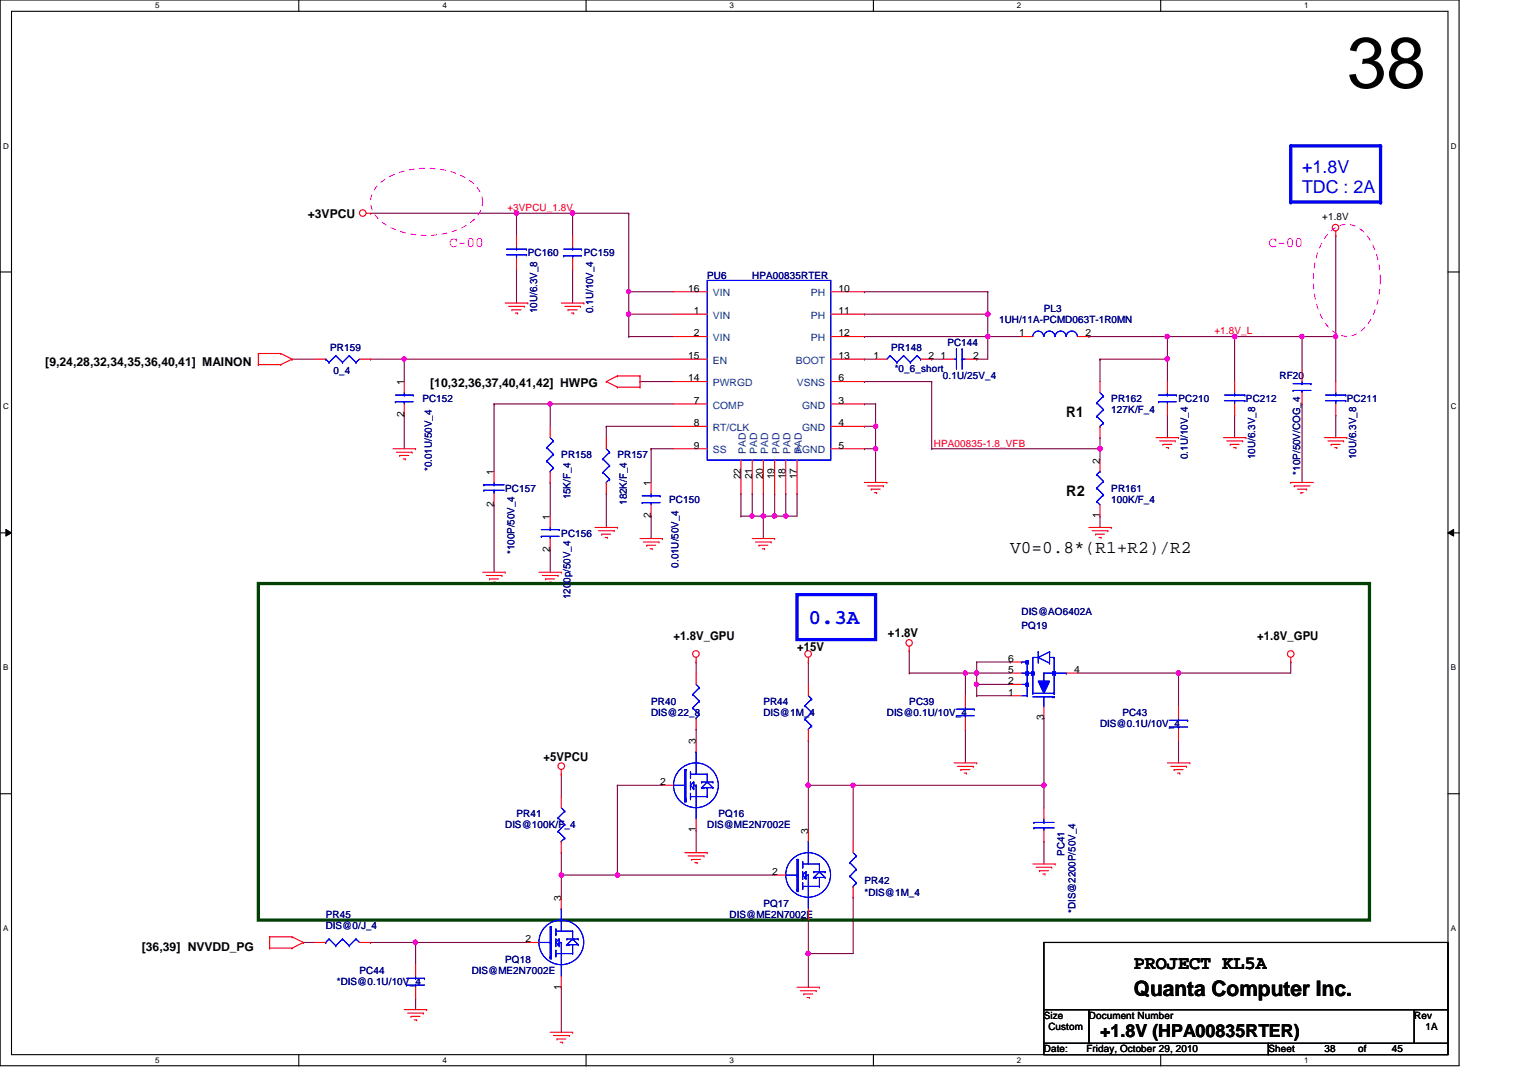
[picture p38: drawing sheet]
<svg xmlns="http://www.w3.org/2000/svg" width="297mm" height="210mm" viewBox="0 0 297 210" stroke-linecap="round" stroke-linejoin="round" font-family="sans-serif">
<defs><g id="words">
<text font-size="14" x="262.2" y="17.1">38</text>
<text font-size="4.1" fill="#00f" x="157.3" y="121.5">0.3A</text>
<text font-size="4.1" x="220.7" y="193.9">Quanta Computer Inc.</text>
<text font-size="3.7" x="220.7" y="188.7">PROJECT KL5A</text>
<g font-size="3.5" fill="#00f">
<text x="253.4" y="33.7">+1.8V</text>
<text x="253.4" y="37.7">TDC : 2A</text>
</g>
<g font-size="3.5">
<text x="196.6" y="107.6">V0=0.8*(R1+R2)/R2</text>
<text x="214.1" y="202">+1.8V (HPA00835RTER)</text>
</g>
<g font-size="2.8" fill="#f0f">
<text x="87.4" y="48.1">C-00</text>
<text x="246.9" y="48.1">C-00</text>
</g>
<g font-size="2.8">
<text x="207.6" y="81.3">R1</text>
<text x="207.6" y="96.6">R2</text>
</g>
<g font-size="2.4">
<text x="59.9" y="42.4">+3VPCU</text>
<text x="8.8" y="71.2">[9,24,28,32,34,35,36,40,41] MAINON</text>
<text x="83.7" y="75.4">[10,32,36,37,40,41,42] HWPG</text>
<text x="131.1" y="124.5">+1.8V_GPU</text>
<text x="172.8" y="124.1">+1.8V</text>
<text x="244.7" y="124.5">+1.8V_GPU</text>
<text x="155.1" y="126.7">+15V</text>
<text x="105.8" y="148.1">+5VPCU</text>
<text x="27.6" y="185.3">[36,39] NVVDD_PG</text>
</g>
<g font-size="1.9" fill="#f00">
<text x="98.8" y="41.1">+3VPCU_1.8V</text>
<text x="236.4" y="65.1">+1.8V_L</text>
<text x="181.8" y="87">HPA00835-1.8_VFB</text>
</g>
<g font-size="1.9">
<text x="257.4" y="42.8">+1.8V</text>
<text x="133.9" y="56.8">16</text>
<text x="163.2" y="56.8">10</text>
<text x="135" y="65.5">2</text>
<text x="135" y="61.1">1</text>
<text x="163.2" y="61.1">11</text>
<text x="163.2" y="65.5">12</text>
<text x="198.4" y="65.5">1</text>
<text x="211.3" y="65.5">2</text>
<text x="133.9" y="69.9">15</text>
<text x="163.2" y="69.9">13</text>
<text x="170" y="69.9">1</text>
<text x="180.7" y="69.9">2</text>
<text x="183.1" y="69.9">1</text>
<text x="189.4" y="69.9">2</text>
<text x="78.7" y="74.9" transform="rotate(-90 78.7 74.9)">1</text>
<text x="133.9" y="74.3">14</text>
<text x="163.2" y="74.3">6</text>
<text x="78.7" y="81.3" transform="rotate(-90 78.7 81.3)">2</text>
<text x="135" y="78.6">7</text>
<text x="135" y="83">8</text>
<text x="163.2" y="78.6">3</text>
<text x="163.2" y="83">4</text>
<text x="135" y="87.3">9</text>
<text x="163.2" y="87.3">5</text>
<text x="96.1" y="92.4" transform="rotate(-90 96.1 92.4)">1</text>
<text x="126.7" y="94.6" transform="rotate(-90 126.7 94.6)">1</text>
<text x="144.2" y="93.3" transform="rotate(-90 144.2 93.3)">22</text>
<text x="146.4" y="93.3" transform="rotate(-90 146.4 93.3)">21</text>
<text x="148.5" y="93.3" transform="rotate(-90 148.5 93.3)">20</text>
<text x="150.7" y="93.3" transform="rotate(-90 150.7 93.3)">19</text>
<text x="152.9" y="93.3" transform="rotate(-90 152.9 93.3)">18</text>
<text x="155.1" y="93.3" transform="rotate(-90 155.1 93.3)">17</text>
<text x="214.1" y="90.3" transform="rotate(-90 214.1 90.3)">2</text>
<text x="96.1" y="98.8" transform="rotate(-90 96.1 98.8)">2</text>
<text x="107.1" y="101.2" transform="rotate(-90 107.1 101.2)">1</text>
<text x="126.7" y="100.9" transform="rotate(-90 126.7 100.9)">2</text>
<text x="214.1" y="100.9" transform="rotate(-90 214.1 100.9)">1</text>
<text x="107.1" y="107.5" transform="rotate(-90 107.1 107.5)">2</text>
<text x="196.2" y="128.9">6</text>
<text x="196.2" y="131">5</text>
<text x="209.1" y="131">4</text>
<text x="196.2" y="133.2">2</text>
<text x="196.2" y="135.4">1</text>
<text x="203.2" y="140.3" transform="rotate(-90 203.2 140.3)">3</text>
<text x="135.5" y="144.9" transform="rotate(-90 135.5 144.9)">3</text>
<text x="128.5" y="152.9">2</text>
<text x="135.5" y="162.1" transform="rotate(-90 135.5 162.1)">1</text>
<text x="157.3" y="162.3" transform="rotate(-90 157.3 162.3)">3</text>
<text x="150.3" y="170.3">2</text>
<text x="109.2" y="175.4" transform="rotate(-90 109.2 175.4)">3</text>
<text x="157.3" y="179.6" transform="rotate(-90 157.3 179.6)">1</text>
<text x="102.3" y="183.5">2</text>
<text x="109.2" y="192.7" transform="rotate(-90 109.2 192.7)">1</text>
<text x="203.2" y="198.4">Size</text>
<text x="204.1" y="200.6">Custom</text>
<text x="212" y="198.4">Document Number</text>
<text x="275.3" y="198.4">Rev</text>
<text x="277.5" y="200.6">1A</text>
<text x="203.2" y="204.9">Date:</text>
<text x="211.5" y="204.9">Friday, October 29, 2010</text>
<text x="246.9" y="204.9">Sheet</text>
<text x="257.8" y="204.9">38</text>
<text x="264.4" y="204.9">of</text>
<text x="270.9" y="204.9">45</text>
</g>
<g font-size="1.9" fill="#000080">
<text x="102.7" y="49.9">PC160</text>
<text x="113.7" y="49.9">PC159</text>
<text x="137.7" y="54.2">PU6</text>
<text x="146.4" y="54.2">HPA00835RTER</text>
<text x="104.6" y="61" transform="rotate(-90 104.6 61)">10U/6.3V_8</text>
<text x="115.5" y="61" transform="rotate(-90 115.5 61)">0.1U/10V_4</text>
<text x="194.5" y="62.9">1UH/11A-PCMD063T-1R0MN</text>
<text x="203.2" y="60.8">PL3</text>
<text x="64.3" y="68.4">PR159</text>
<text x="173.5" y="68.4">PR148</text>
<text x="184.4" y="67.3">PC144</text>
<text x="64.9" y="72.8">0_4</text>
<text x="174.2" y="72.3">*0_6_short</text>
<text x="183.6" y="73.9">0.1U/25V_4</text>
<text x="249.1" y="73.9">RF20</text>
<text x="82.2" y="78.2">PC152</text>
<text x="216.3" y="78.2">PR162</text>
<text x="216.3" y="80.4">127K/F_4</text>
<text x="229.4" y="78.2">PC210</text>
<text x="242.5" y="78.2">PC212</text>
<text x="262.2" y="78.2">PC211</text>
<text x="109.3" y="89.2">PR158</text>
<text x="120.2" y="89.2">PR157</text>
<text x="231.2" y="89.4" transform="rotate(-90 231.2 89.4)">0.1U/10V_4</text>
<text x="244.3" y="89.4" transform="rotate(-90 244.3 89.4)">10U/6.3V_8</text>
<text x="264" y="89.4" transform="rotate(-90 264 89.4)">10U/6.3V_8</text>
<text x="84" y="91.8" transform="rotate(-90 84 91.8)">*0.01U/50V_4</text>
<text x="98.3" y="95.7">PC157</text>
<text x="216.3" y="95.7">PR161</text>
<text x="253.1" y="92.4" transform="rotate(-90 253.1 92.4)">*10P/50V/COG_4</text>
<text x="111.1" y="97.2" transform="rotate(-90 111.1 97.2)">15K/F_4</text>
<text x="122" y="98.3" transform="rotate(-90 122 98.3)">182K/F_4</text>
<text x="130.3" y="97.9">PC150</text>
<text x="216.3" y="97.9">100K/F_4</text>
<text x="100.2" y="107.9" transform="rotate(-90 100.2 107.9)">*100P/50V_4</text>
<text x="109.3" y="104.5">PC156</text>
<text x="132.1" y="110.5" transform="rotate(-90 132.1 110.5)">0.01U/50V_4</text>
<text x="111.1" y="116.7" transform="rotate(-90 111.1 116.7)">1200p/50V_4</text>
<text x="198.8" y="119.8">DIS@AO6402A</text>
<text x="198.8" y="122.4">PQ19</text>
<text x="126.7" y="137.2">PR40</text>
<text x="148.6" y="137.2">PR44</text>
<text x="177" y="137.2">PC39</text>
<text x="126.7" y="139.4">DIS@22_8</text>
<text x="148.6" y="139.4">DIS@1M_4</text>
<text x="172.6" y="139.4">DIS@0.1U/10V_4</text>
<text x="214.1" y="141.6">DIS@0.1U/10V_4</text>
<text x="218.5" y="139.4">PC43</text>
<text x="98.3" y="161.2">DIS@100K/F_4</text>
<text x="100.5" y="159.1">PR41</text>
<text x="137.7" y="161.2">DIS@ME2N7002E</text>
<text x="139.9" y="159.1">PQ16</text>
<text x="207.2" y="166.7" transform="rotate(-90 207.2 166.7)">PC41</text>
<text x="168.3" y="172.2">PR42</text>
<text x="63.4" y="178.7">PR45</text>
<text x="142" y="178.7">DIS@ME2N7002E</text>
<text x="148.6" y="176.5">PQ17</text>
<text x="168.3" y="174.4">*DIS@1M_4</text>
<text x="209.4" y="177.8" transform="rotate(-90 209.4 177.8)">*DIS@2200P/50V_4</text>
<text x="63.4" y="180.9">DIS@0/J_4</text>
<text x="65.6" y="191.9">*DIS@0.1U/10V_4</text>
<text x="70" y="189.7">PC44</text>
<text x="91.8" y="189.7">DIS@ME2N7002E</text>
<text x="98.3" y="187.5">PQ18</text>
</g>
<g font-size="1.9" fill="#004080">
<text x="138.8" y="57.7">VIN</text>
<text x="157.8" y="57.7">PH</text>
<text x="138.8" y="62.1">VIN</text>
<text x="157.8" y="62.1">PH</text>
<text x="138.8" y="66.4">VIN</text>
<text x="138.8" y="70.8">EN</text>
<text x="154.9" y="70.8">BOOT</text>
<text x="157.8" y="66.4">PH</text>
<text x="138.8" y="75.2">PWRGD</text>
<text x="155.1" y="75.2">VSNS</text>
<text x="138.8" y="79.5">COMP</text>
<text x="138.8" y="83.9">RT/CLK</text>
<text x="156.2" y="79.5">GND</text>
<text x="156.2" y="83.9">GND</text>
<text x="138.8" y="88.3">SS</text>
<text x="145.2" y="88.5" transform="rotate(-90 145.2 88.5)">PAD</text>
<text x="147.4" y="88.5" transform="rotate(-90 147.4 88.5)">PAD</text>
<text x="149.5" y="88.5" transform="rotate(-90 149.5 88.5)">PAD</text>
<text x="151.7" y="88.5" transform="rotate(-90 151.7 88.5)">PAD</text>
<text x="153.9" y="88.5" transform="rotate(-90 153.9 88.5)">PAD</text>
<text x="154.8" y="88.3">AGND</text>
<text x="156.1" y="88.5" transform="rotate(-90 156.1 88.5)">PAD</text>
</g>
<g font-size="1.6">
<text x="30.2" y="1.7">5</text>
<text x="86.1" y="1.7">4</text>
<text x="142" y="1.7">3</text>
<text x="197.9" y="1.7">2</text>
<text x="253.9" y="1.7">1</text>
<text x=".6" y="29">D</text>
<text x="282.4" y="29">D</text>
<text x=".6" y="79.7">C</text>
<text x="282.4" y="79.7">C</text>
<text x=".6" y="130.5">B</text>
<text x="282.4" y="130.5">B</text>
<text x=".6" y="181.3">A</text>
<text x="282.4" y="181.3">A</text>
<text x="30.2" y="207">5</text>
<text x="86.1" y="207">4</text>
<text x="142" y="207">3</text>
<text x="197.9" y="207">2</text>
<text x="253.9" y="207">1</text>
</g>
</g></defs>
<path d="M0 0h284v207.5h-284zM2.2 2.2h279.7v203.2h-279.7z" fill="none" stroke="#000" stroke-width=".21"/>
<g fill="#fff">
<path d="M30.2 .3h.8v1.7h-.8z"/>
<path d="M30.2 205.6h.8v1.7h-.8z"/>
</g>
<path d="M58.2 0v2.2M58.2 205.4v2.2" fill="none" stroke="#000" stroke-width=".21"/>
<g fill="#fff">
<path d="M86.1 .3h.8v1.7h-.8z"/>
<path d="M86.1 205.6h.8v1.7h-.8z"/>
</g>
<path d="M114.1 0v2.2M114.1 205.4v2.2" fill="none" stroke="#000" stroke-width=".21"/>
<g fill="#fff">
<path d="M142 .3h.9v1.7h-.9z"/>
<path d="M142 205.6h.9v1.7h-.9z"/>
</g>
<path d="M170 0v2.2M170 205.4v2.2" fill="none" stroke="#000" stroke-width=".21"/>
<g fill="#fff">
<path d="M197.9 .3h.9v1.7h-.9z"/>
<path d="M197.9 205.6h.9v1.7h-.9z"/>
</g>
<path d="M225.9 0v2.2M225.9 205.4v2.2" fill="none" stroke="#000" stroke-width=".21"/>
<g fill="#fff">
<path d="M253.9 .3h.8v1.7h-.8z"/>
<path d="M253.9 205.6h.8v1.7h-.8z"/>
<path d="M.6 27.6h1.1v1.7h-1.1z"/>
<path d="M282.4 27.6h1.1v1.7h-1.1z"/>
<path d="M.6 78.3h1.1v1.8h-1.1z"/>
<path d="M282.4 78.3h1.1v1.8h-1.1z"/>
</g>
<path d="M0 53h2.2M281.9 53h2.2" fill="none" stroke="#000" stroke-width=".21"/>
<g fill="#fff">
<path d="M.6 129.1h1v1.8h-1z"/>
<path d="M282.4 129.1h1v1.8h-1z"/>
</g>
<path d="M0 103.8h2.2M281.9 103.8h2.2" fill="none" stroke="#000" stroke-width=".21"/>
<path d="M1.1 103.1l1.1 .7-1.1 .6zM281.9 103.8l1.1-.7v1.3z" fill="#000"/>
<path d="M1.1 103.1l1.1 .7-1.1 .6zM281.9 103.8l1.1-.7v1.3z" fill="none" stroke="#000" stroke-width=".19"/>
<g fill="#fff">
<path d="M.6 179.9h1v1.8h-1z"/>
<path d="M282.4 179.9h1v1.8h-1z"/>
</g>
<path d="M0 154.6h2.2M281.9 154.6h2.2" fill="none" stroke="#000" stroke-width=".21"/>
<path d="M80.9 183.5h.1M80.9 183.5v4.4" fill="none" stroke="#800040" stroke-width=".21"/>
<circle cx="80.9" cy="183.5" r=".43" fill="#f0f"/>
<circle cx="80.9" cy="183.5" r=".43" fill="none" stroke="#f0f" stroke-width=".21"/>
<path d="M227.2 69.9h.1M227.2 69.9v4.4M59.1 183.5h.1M59.1 183.5h2.1M72.1 183.5h.1M72.1 183.5h8.8M80.9 194.4h.1M80.9 194.4v2.2" fill="none" stroke="#800040" stroke-width=".21"/>
<circle cx="227.2" cy="69.9" r=".43" fill="#f0f"/>
<circle cx="227.2" cy="69.9" r=".43" fill="none" stroke="#f0f" stroke-width=".21"/>
<path d="M56.9 69.9h.1M56.9 69.9h4.3M214.1 69.9h.1M214.1 69.9v4.4M150.8 96.1h.1M150.8 96.1v4.4M227.2 80.9h.1M227.2 80.9v4.3M146.4 100.5h.1M146.4 100.5h2.2" fill="none" stroke="#800040" stroke-width=".21"/>
<circle cx="150.8" cy="100.5" r=".42" fill="#f0f"/>
<circle cx="150.8" cy="100.5" r=".42" fill="none" stroke="#f0f" stroke-width=".21"/>
<path d="M168.3 69.9h.1M168.3 61.2h.1M168.3 69.9h2.1M168.3 61.2h24M155.1 96.1h.1M155.1 96.1v4.4" fill="none" stroke="#800040" stroke-width=".21"/>
<circle cx="192.3" cy="61.2" r=".43" fill="#f0f"/>
<circle cx="192.3" cy="61.2" r=".43" fill="none" stroke="#f0f" stroke-width=".21"/>
<path d="M192.3 61.2h.1M192.3 61.2v4.3M181.4 87.4h.1M181.4 87.4h32.7" fill="none" stroke="#800040" stroke-width=".21"/>
<circle cx="214.1" cy="87.4" r=".43" fill="#f0f"/>
<circle cx="214.1" cy="87.4" r=".43" fill="none" stroke="#f0f" stroke-width=".21"/>
<path d="M253.4 65.5h.1M253.4 65.5h6.6M214.1 85.2h.1M214.1 85.2v2.2" fill="none" stroke="#800040" stroke-width=".21"/>
<circle cx="260" cy="65.5" r=".43" fill="#f0f"/>
<circle cx="260" cy="65.5" r=".43" fill="none" stroke="#f0f" stroke-width=".21"/>
<circle cx="253.4" cy="65.5" r=".42" fill="#f0f"/>
<circle cx="253.4" cy="65.5" r=".42" fill="none" stroke="#f0f" stroke-width=".21"/>
<g fill="none" stroke="#800040" stroke-width=".21">
<path d="M260 45.9h.1M260 45.9v19.6M96.2 78.7h.1M96.2 78.7h10.9M96.2 78.7v13.1M181.4 69.9h.1M181.4 69.9h2.2M190.1 69.9h.1M192.3 65.5h.1M192.3 65.5h6.5M192.3 65.5v4.4h-2.2M96.2 98.3h.1"/>
<path d="M96.2 98.3v13.1M170.4 87.4h.1M170.4 87.4v6.5M107.1 107.1h.1M107.1 107.1v4.3"/>
</g>
<circle cx="170.4" cy="87.4" r=".43" fill="#f0f"/>
<circle cx="170.4" cy="87.4" r=".43" fill="none" stroke="#f0f" stroke-width=".21"/>
<path d="M168.3 78.7h.1M168.3 78.7h2.1M170.4 78.7h.1M170.4 78.7v8.7h-2.1M168.3 83h.1M168.3 87.4h.1M168.3 83h2.1M170.4 83h.1" fill="none" stroke="#800040" stroke-width=".21"/>
<circle cx="170.4" cy="83" r=".43" fill="#f0f"/>
<circle cx="170.4" cy="83" r=".43" fill="none" stroke="#f0f" stroke-width=".21"/>
<path d="M100.5 41.5h.1M100.5 41.5v4.4M148.6 100.5h.1M148.6 100.5v4.4" fill="none" stroke="#800040" stroke-width=".21"/>
<circle cx="148.6" cy="100.5" r=".42" fill="#f0f"/>
<circle cx="148.6" cy="100.5" r=".42" fill="none" stroke="#f0f" stroke-width=".21"/>
<path d="M168.3 56.8h.1M168.3 56.8h24M168.3 65.5h.1M168.3 65.5h24" fill="none" stroke="#800040" stroke-width=".21"/>
<circle cx="192.3" cy="65.5" r=".43" fill="#f0f"/>
<circle cx="192.3" cy="65.5" r=".43" fill="none" stroke="#f0f" stroke-width=".21"/>
<g fill="none" stroke="#800040" stroke-width=".21">
<path d="M107.1 78.7h.1M107.1 78.7h24M107.1 93.9h.1M107.1 93.9v6.6M118 83h.1M118 96.1h.1M118 83h13.1M118 83v2.2M118 96.1v6.6M126.7 87.4h.1M126.7 87.4v6.5M126.7 87.4h4.4"/>
<path d="M126.7 100.5h.1M126.7 100.5v4.4"/>
</g>
<circle cx="107.1" cy="78.6" r=".42" fill="#f0f"/>
<circle cx="107.1" cy="78.6" r=".42" fill="none" stroke="#f0f" stroke-width=".21"/>
<path d="M78.7 69.9h.1M78.7 69.9h52.4M107.1 78.7h.1M107.1 78.7v4.3" fill="none" stroke="#800040" stroke-width=".21"/>
<circle cx="78.7" cy="69.9" r=".42" fill="#f0f"/>
<circle cx="78.7" cy="69.9" r=".42" fill="none" stroke="#f0f" stroke-width=".21"/>
<path d="M100.5 52.5h.1M100.5 41.5h.1M100.5 41.5h21.9M100.5 52.5v6.5M111.5 41.5h.1M111.5 41.5v4.4" fill="none" stroke="#800040" stroke-width=".21"/>
<circle cx="111.4" cy="41.5" r=".42" fill="#f0f"/>
<circle cx="111.4" cy="41.5" r=".42" fill="none" stroke="#f0f" stroke-width=".21"/>
<circle cx="100.5" cy="41.5" r=".42" fill="#f0f"/>
<circle cx="100.5" cy="41.5" r=".42" fill="none" stroke="#f0f" stroke-width=".21"/>
<path d="M111.5 52.5h.1M111.5 52.5v6.5M122.4 61.2h.1M122.4 61.2h8.7" fill="none" stroke="#800040" stroke-width=".21"/>
<circle cx="122.3" cy="61.2" r=".42" fill="#f0f"/>
<circle cx="122.3" cy="61.2" r=".42" fill="none" stroke="#f0f" stroke-width=".21"/>
<path d="M122.4 41.5h.1M122.4 56.8h.1M122.4 41.5v24M122.4 56.8h8.7M122.4 65.5h.1M122.4 61.2h.1M122.4 65.5h8.7M78.7 80.9h.1M78.7 80.9v6.5" fill="none" stroke="#800040" stroke-width=".21"/>
<circle cx="122.4" cy="56.8" r=".4" fill="#f0f"/>
<circle cx="122.4" cy="56.8" r=".4" fill="none" stroke="#f0f" stroke-width=".21"/>
<g fill="none" stroke="#800040" stroke-width=".21">
<path d="M72.1 69.9h.1M72.1 69.9h6.6M78.7 69.9h.1M78.7 69.9v4.4M227.2 65.5h.1M227.2 65.5h13.1M240.3 65.5h.1M240.3 65.5v8.8M260 65.5h.1M260 65.5v8.8M214.1 87.4h.1M214.1 87.4v2.2"/>
<path d="M214.1 100.5h.1M214.1 100.5v2.2"/>
</g>
<circle cx="240.3" cy="65.5" r=".43" fill="#f0f"/>
<circle cx="240.3" cy="65.5" r=".43" fill="none" stroke="#f0f" stroke-width=".21"/>
<circle cx="227.2" cy="65.5" r=".43" fill="#f0f"/>
<circle cx="227.2" cy="65.5" r=".43" fill="none" stroke="#f0f" stroke-width=".21"/>
<path d="M212 65.5h.1M212 65.5h15.2M152.9 96.1h.1M152.9 96.1v4.4M152.9 100.5h.1M152.9 100.5h2.2" fill="none" stroke="#800040" stroke-width=".21"/>
<circle cx="153" cy="100.5" r=".42" fill="#f0f"/>
<circle cx="153" cy="100.5" r=".42" fill="none" stroke="#f0f" stroke-width=".21"/>
<path d="M146.4 96.1h.1M146.4 96.1v4.4" fill="none" stroke="#800040" stroke-width=".21"/>
<circle cx="146.4" cy="100.5" r=".42" fill="#f0f"/>
<circle cx="146.4" cy="100.5" r=".42" fill="none" stroke="#f0f" stroke-width=".21"/>
<g fill="none" stroke="#800040" stroke-width=".21">
<path d="M72.1 41.5h.1M72.1 41.5h28.4M192.3 56.8h.1M192.3 56.8v4.4M124.6 74.3h.1M124.6 74.3h6.5M168.3 74.3h.1M168.3 74.3h13.1M181.4 74.3h.1M181.4 74.3v13.1M214.1 69.9h.1M227.2 65.5h.1"/>
<path d="M227.2 65.5v4.4h-13.1M144.2 96.1h.1M144.2 96.1v4.4M148.6 96.1h.1M148.6 96.1v4.4M240.3 80.9h.1M240.3 80.9v4.3M260 80.9h.1M260 80.9v4.3M144.2 100.5h.1M144.2 100.5h2.2M148.6 100.5h.1"/>
<path d="M148.6 100.5h4.3M150.8 100.5h.1M109.3 170.4h.1M109.3 170.4v4.4M109.3 192.2h.1M109.3 192.2v8.8"/>
</g>
<circle cx="109.3" cy="170.4" r=".43" fill="#f0f"/>
<circle cx="109.3" cy="170.4" r=".43" fill="none" stroke="#f0f" stroke-width=".21"/>
<path d="M157.3 128.9h.1M157.3 128.9v4.4M157.3 152.9h.1M157.3 144.2h.1M157.3 144.2v17.5M187.9 142h.1M187.9 142v6.5M157.3 185.7h.1M157.3 185.7v6.5" fill="none" stroke="#800040" stroke-width=".21"/>
<circle cx="157.3" cy="152.9" r=".43" fill="#f0f"/>
<circle cx="157.3" cy="152.9" r=".43" fill="none" stroke="#f0f" stroke-width=".21"/>
<path d="M135.5 128.9h.1M135.5 128.9v2.2M120.2 152.9h.1M120.2 152.9v17.5M135.5 142h.1M135.5 142v2.2M120.2 170.4h.1M120.2 170.4h30.6M135.5 161.7h.1M135.5 161.7v4.3" fill="none" stroke="#800040" stroke-width=".21"/>
<circle cx="120.2" cy="170.4" r=".43" fill="#f0f"/>
<circle cx="120.2" cy="170.4" r=".43" fill="none" stroke="#f0f" stroke-width=".21"/>
<path d="M120.2 152.9h.1M120.2 152.9h8.7M157.3 152.9h.1M157.3 152.9h8.8" fill="none" stroke="#800040" stroke-width=".21"/>
<circle cx="166" cy="152.9" r=".42" fill="#f0f"/>
<circle cx="166" cy="152.9" r=".42" fill="none" stroke="#f0f" stroke-width=".21"/>
<path d="M157.3 185.7h.1M157.3 185.7h8.8" fill="none" stroke="#800040" stroke-width=".21"/>
<circle cx="157.3" cy="185.7" r=".43" fill="#f0f"/>
<circle cx="157.3" cy="185.7" r=".43" fill="none" stroke="#f0f" stroke-width=".21"/>
<path d="M203.2 152.9h.1M203.2 152.9v4.4M166.1 174.8h.1M166.1 174.8v10.9" fill="none" stroke="#800040" stroke-width=".21"/>
<circle cx="203.2" cy="152.9" r=".43" fill="#f0f"/>
<circle cx="203.2" cy="152.9" r=".43" fill="none" stroke="#f0f" stroke-width=".21"/>
<path d="M187.9 131.1h.1M187.9 131.1v4.4M109.3 150.7h.1M109.3 150.7v4.4M166.1 152.9h.1M166.1 152.9v10.9M203.2 163.8h.1M203.2 163.8v4.4" fill="none" stroke="#800040" stroke-width=".21"/>
<circle cx="187.9" cy="131.1" r=".42" fill="#f0f"/>
<circle cx="187.9" cy="131.1" r=".42" fill="none" stroke="#f0f" stroke-width=".21"/>
<g fill="none" stroke="#800040" stroke-width=".21">
<path d="M177 126.7h.1M177 131.1h.1M177 126.7v4.4M177 131.1h10.9M190.1 135.5h.1M190.1 133.3h.1M190.1 135.5h6.5M190.1 133.3v2.2M203.2 139.8h.1M203.2 139.8v13.1h-37.1M229.4 131.1h.1M229.4 131.1v6.5"/>
<path d="M251.2 128.9h.1M251.2 128.9v2.2h-21.8M166.1 152.9h.1M229.4 144.2h.1M229.4 144.2v4.3M109.3 170.4h.1M109.3 166h.1M109.3 170.4h10.9M109.3 166v4.4M157.3 179.2h.1M157.3 179.2v6.5M80.9 183.5h.1"/>
<path d="M80.9 183.5h21.8"/>
</g>
<circle cx="190.1" cy="133.2" r=".42" fill="#f0f"/>
<circle cx="190.1" cy="133.2" r=".42" fill="none" stroke="#f0f" stroke-width=".21"/>
<path d="M190.1 131.1h.1M190.1 128.9h.1M190.1 133.3h.1M190.1 128.9h6.5M190.1 131.1h6.5M190.1 128.9v4.4M190.1 133.3h6.5M196.6 128.9h.1" fill="none" stroke="#800040" stroke-width=".21"/>
<circle cx="190.1" cy="131.1" r=".43" fill="#f0f"/>
<circle cx="190.1" cy="131.1" r=".43" fill="none" stroke="#f0f" stroke-width=".21"/>
<path d="M187.9 131.1h.1M187.9 131.1h2.2M209.8 131.1h19.6M229.4 131.1h.1" fill="none" stroke="#800040" stroke-width=".21"/>
<circle cx="229.4" cy="131.1" r=".43" fill="#f0f"/>
<circle cx="229.4" cy="131.1" r=".43" fill="none" stroke="#f0f" stroke-width=".21"/>
<path d="M240.3 65.5h.1M240.3 65.5h13.1M253.4 78.7h.1M253.4 65.5h.1M253.4 65.5v6.6M253.4 78.7v15.2" fill="none" stroke="#800040" stroke-width=".21"/>
<circle cx="240.3" cy="65.5" r=".43" fill="#f0f"/>
<circle cx="240.3" cy="65.5" r=".43" fill="none" stroke="#f0f" stroke-width=".21"/>
<g fill="none" stroke="#f00" stroke-width=".21">
<path d="M71.3 41.5h.8M72.1 41.5h.1M98.3 59h4.4M99 59.6h3.1M102.1 59.6h.1M102.7 59h.1M109.3 59h4.4M109.9 59.6h3.1M113 59.6h.1M113.7 59h.1M260 45.9h.1M260 45v.9"/>
<path d="M50.3 71h.1M50.3 68.8h.1M50.3 68.8h4.3M50.3 71h4.3M50.3 68.8v2.2M54.6 68.8h.1M54.6 71h.1M54.6 68.8l2.3 1.1M56.9 69.9h.1M56.9 69.9l-2.3 1.1M99.6 60.3h.1M99.6 60.3h1.8"/>
<path d="M100.3 61h.4M100.7 61h.1M110.6 60.3h.1M110.6 60.3h1.7M111.2 61h.5M111.7 61h.1M118 74.3h.1M118 74.3l2.2 1.1M120.2 73.2h.1M120.2 75.4h.1M120.2 73.2h4.4M120.2 73.2l-2.2 1.1"/>
<path d="M120.2 75.4h4.4M124.6 75.4h.1M124.6 73.2h.1M124.6 73.2v2.2M76.5 87.4h4.4M77.2 88.1h3M77.8 88.7h.1M77.8 88.7h1.8M78.5 89.4h.4M78.9 89.4h.1M80.2 88.1h.1M80.9 87.4h.1"/>
<path d="M168.3 93.9h4.3M168.9 94.6h3.1M169.6 95.2h.1M169.6 95.2h1.7M170.2 95.9h.4M170.6 95.9h.1M172 94.6h.1M172.6 93.9h.1M225 85.2h4.4M225.7 85.9h3.1M226.4 86.5h.1M226.4 86.5h1.7"/>
<path d="M227 87.2h.5M227.5 87.2h.1M228.8 85.9h.1M229.4 85.2h.1M238.2 85.2h4.3M238.8 85.9h3.1M239.5 86.5h.1M239.5 86.5h1.7M240.1 87.2h.5M240.6 87.2h.1M241.9 85.9h.1M242.5 85.2h.1"/>
<path d="M251.2 93.9h.1M251.2 93.9h4.4M251.9 94.6h.1M251.9 94.6h3.1M252.6 95.2h1.7M253.2 95.9h.1M253.2 95.9h.5M254.3 95.2h.1M257.8 85.2h4.4M258.5 85.9h3M259.1 86.5h.1M259.1 86.5h1.8"/>
<path d="M259.8 87.2h.4M260.2 87.2h.1M261.5 85.9h.1M262.2 85.2h.1M94 111.4h4.3M94.7 112.1h3M95.3 112.7h.1M95.3 112.7h1.7M96 113.4h.4M96.4 113.4h.1M97.7 112.1h.1M98.3 111.4h.1"/>
<path d="M104.9 111.4h4.4M105.6 112.1h3M106.2 112.7h.1M106.2 112.7h1.7M106.9 113.4h.4M107.3 113.4h.1M108.6 112.1h.1M109.3 111.4h.1M115.8 102.7h4.4M116.5 103.3h3M117.1 104h.1M117.1 104h1.8"/>
<path d="M117.8 104.6h.4M118.2 104.6h.1M119.5 103.3h.1M120.2 102.7h.1M124.6 104.9h4.3M125.2 105.5h3.1M125.9 106.2h.1M125.9 106.2h1.7M126.5 106.8h.5M127 106.8h.1M128.3 105.5h.1M128.9 104.9h.1"/>
<path d="M146.4 104.9h4.4M147.1 105.5h3M147.7 106.2h.1M147.7 106.2h1.8M148.4 106.8h.4M148.8 106.8h.1M150.1 105.5h.1M150.8 104.9h.1M212 102.7h4.3M212.6 103.3h3M213.3 104h.1M213.3 104h1.7"/>
<path d="M213.9 104.6h.4M214.3 104.6h.1M215.6 103.3h.1M216.3 102.7h.1M135.5 128.9h.1M135.5 128v.9M157.3 128.9h.1M157.3 128v.9M177 126.7h.1M177 125.9v.8M251.2 128.9h.1M251.2 128v.9"/>
<path d="M109.3 150.7h.1M109.3 149.9v.8M185.7 148.5h4.4M186.4 149.2h3M187 149.9h.1M187 149.9h1.8M187.7 150.5h.4M188.1 150.5h.1M189.4 149.2h.1M190.1 148.5h.1M227.2 148.5h4.4M227.9 149.2h3.1"/>
<path d="M228.6 149.9h.1M228.6 149.9h1.7M229.2 150.5h.5M229.7 150.5h.1M231 149.2h.1M231.6 148.5h.1M133.3 166h4.4M133.9 166.7h3.1M134.6 167.3h.1M134.6 167.3h1.8M135.3 168h.4M135.7 168h.1"/>
<path d="M137 166.7h.1M137.7 166h.1M201 168.2h4.4M201.7 168.9h3M202.3 169.5h.1M202.3 169.5h1.8M203 170.2h.4M203.4 170.2h.1M204.7 168.9h.1M205.4 168.2h.1M52.5 184.6h.1M52.5 182.4h.1"/>
<path d="M52.5 184.6h4.4M52.5 182.4v2.2M52.5 182.4h4.4M56.9 184.6h.1M56.9 182.4h.1M56.9 182.4l2.2 1.1M59.1 183.5h.1M59.1 183.5l-2.2 1.1M78.7 196.6h4.4M79.3 197.3h3.1M80 197.9h.1M80 197.9h1.7"/>
<path d="M80.6 198.6h.5M81.1 198.6h.1M82.4 197.3h.1M83.1 196.6h.1M155.1 192.2h4.4M155.8 192.9h3.1M156.5 193.5h.1M156.5 193.5h1.7M157.1 194.2h.5M157.6 194.2h.1M158.9 192.9h.1M159.5 192.2h.1"/>
<path d="M107.1 201h4.4M107.7 201.6h3.1M108.4 202.3h.1M108.4 202.3h1.7M109 202.9h.5M109.5 202.9h.1M110.8 201.6h.1M111.5 201h.1"/>
<circle cx="70.6" cy="41.5" r=".64"/>
<circle cx="260" cy="44.3" r=".64"/>
<circle cx="135.5" cy="127.3" r=".64"/>
<circle cx="157.3" cy="127.3" r=".64"/>
<circle cx="177" cy="125.2" r=".63"/>
<circle cx="251.2" cy="127.3" r=".64"/>
<circle cx="109.3" cy="149.2" r=".64"/>
</g>
<path d="M203.2 183.5h78.7v13.1h-78.7zM203.2 196.6h8.8v6.6h-8.8zM212 196.6h63.3v6.6h-63.3zM275.3 196.6h6.6v6.6h-6.6zM203.2 203.2h43.7v2.2h-43.7zM246.9 203.2h35v2.2h-35z" fill="none" stroke="#000" stroke-width=".21"/>
<path d="M251.2 28.4h17.5" fill="none" stroke="#00f" stroke-width=".63"/>
<circle cx="268.7" cy="28.4" r=".32" fill="#00f"/>
<path d="M268.7 28.4v10.9" fill="none" stroke="#00f" stroke-width=".63"/>
<circle cx="268.7" cy="39.3" r=".32" fill="#00f"/>
<path d="M251.2 28.4v10.9" fill="none" stroke="#00f" stroke-width=".63"/>
<circle cx="251.2" cy="39.3" r=".32" fill="#00f"/>
<path d="M251.2 39.3h17.5" fill="none" stroke="#00f" stroke-width=".63"/>
<circle cx="268.7" cy="39.3" r=".32" fill="#00f"/>
<path d="M50.3 113.6h216.3v65.6h-216.3z" fill="none" stroke="#004000" stroke-width=".63"/>
<path d="M155.1 115.8h15.3v8.7h-15.3z" fill="none" stroke="#00f" stroke-width=".63"/>
<path d="M73.6 36a13.8 13.8 0 0 1 10.9-3.2 11.8 11.8 0 0 1 8.6 3.9 4.5 4.5 0 0 1-1.4 6.6 15.8 15.8 0 0 1-17.3 0 4.6 4.6 0 0 1-.8-7.3zM258.9 45.2a4.5 4.5 0 0 1 7.2 .8 15.9 15.9 0 0 1 0 17.2 4.6 4.6 0 0 1-7.9 0 16 16 0 0 1 0-17.2z" fill="none" stroke="#f0f" stroke-width=".19" stroke-dasharray="1 1 1 1 1 1 1 1"/>
<g fill="none" stroke="#00f" stroke-width=".21">
<path d="M98.6 49.6h3.9M98.6 48.5h3.9M100.5 48.5h.1M100.5 49.6h.1M100.5 48.1v.4M100.5 49.6v.6M102.5 49.6h.1M102.5 48.5h.1M109.7 49.8h.1M109.7 48.5h3.5M109.7 49.8h3.5M111.5 49.8h.1"/>
<path d="M111.5 48.5h.1M111.5 48.1v.4M111.5 49.8v.4M113.2 48.5h.1M137.7 54.6h24v35h-24zM63.4 69.9h.1M63.4 69.9l.6 .7M64 70.6h.1M65.4 69.3h.1M65.4 69.3l1.3 1.3M65.4 69.3l-1.4 1.3M66.7 70.6h.1"/>
<path d="M68 69.3h.1M68 69.3l1.3 1.3M68 69.3l-1.3 1.3M69.3 70.6h.1M70 69.9l-.7 .7M77 78.2h.1M77 78.2h3.4M77 76.9h3.4M78.7 76.9h.1M78.7 78.2h.1M78.7 76.5v.4M78.7 78.2v.5"/>
<path d="M80.4 76.9h.1M173.3 69.3h.1M173.3 69.3l-.7 .6M173.3 69.3l1.3 1.3M174.6 70.6h.1M175.9 69.3h.1M175.9 69.3l-1.3 1.3M175.9 69.3l1.3 1.3M177.2 70.6h.1M178.5 69.3h.1M178.5 69.3l-1.3 1.3M178.5 69.3l.7 .6"/>
<path d="M179.2 69.9h.1M185.7 69.9h.5M186.2 69.9h.1M186.2 67.9h.1M186.2 67.9v4M187.3 67.9h.1M187.3 69.9h.1M187.3 69.9h.6M187.3 67.9v4M201 65.5a1.06 1.06 0 0 1 1.1-1 1.06 1.06 0 0 1 1.1 1M203.2 65.5a1.08 1.08 0 0 1 1.1-1 1.08 1.08 0 0 1 1.1 1M205.4 65.5a1.06 1.06 0 0 1 1.1-1 1.06 1.06 0 0 1 1 1"/>
<path d="M207.6 65.5a1.08 1.08 0 0 1 1-1 1.08 1.08 0 0 1 1.1 1M213.5 78.4h.1M213.5 78.4l1.3 1.4M214.1 76.5l.7 .6M214.8 77.1h.1M214.8 79.8h.1M214.8 77.1l-1.3 1.3M214.8 79.8l-1.3 1.3M225.5 78.2h.1M225.5 78.2h3.5M225.5 76.9h3.5M227.2 78.2h.1"/>
<path d="M227.2 76.9h.1M227.2 76.5v.4M227.2 78.2v.5M229 76.9h.1M251.7 76h.1M251.7 76h3.5M251.7 74.7h3.5M253.4 74.7h.1M253.4 76h.1M253.4 74.3v.4M253.4 76v.5M255.2 74.7h.1"/>
<path d="M258 76.9h4M258 78h4M260 76.9h.1M260 78h.1M260 76.5v.4M260 78v.7M262 78h.1M262 76.9h.1M94.2 95.5h.1M94.2 94.4h.1M94.2 95.5h3.9M94.2 94.4h3.9"/>
<path d="M96.2 94.4h.1M96.2 95.5h.1M96.2 93.9v.5M96.2 95.5v.6M106.4 87.2h.1M106.4 89.8h.1M106.4 87.2l1.3 1.3M106.4 89.8l1.3 1.3M107.1 91.8h.1M107.1 85.2l.6 .7M107.7 85.9h.1M107.7 88.5h.1"/>
<path d="M107.7 91.1h.1M107.7 85.9l-1.3 1.3M107.7 88.5l-1.3 1.3M107.7 91.1l-.6 .7M117.3 89.4h.1M117.3 92h.1M117.3 89.4l1.4 1.3M117.3 92l1.4 1.3M118 93.9h.1M118 87.4l.7 .7M118.7 88.1h.1M118.7 90.7h.1"/>
<path d="M118.7 93.3h.1M118.7 88.1l-1.4 1.3M118.7 90.7l-1.4 1.3M118.7 93.3l-.7 .6M125 97.9h.1M125 97.9h3.5M125 96.6h3.5M126.7 96.6h.1M126.7 97.9h.1M126.7 96.1v.5M126.7 97.9v.4M128.5 96.6h.1"/>
<path d="M213.5 81.1h.1M213.5 97.7h.1M213.5 95h.1M213.5 92.4h.1M213.5 81.1l1.3 1.3M213.5 97.7l.6 .6M213.5 95l1.3 1.4M213.5 92.4l1.3 1.3M214.1 83h.1M214.1 91.8h.1M214.1 91.8l-.6 .6M214.8 82.4h.1"/>
<path d="M214.8 96.4h.1M214.8 93.7h.1M214.8 82.4l-.7 .6M214.8 96.4l-1.3 1.3M214.8 93.7l-1.3 1.3M105.4 104.4h.1M105.4 104.4h3.4M105.4 103.1h3.4M107.1 103.1h.1M107.1 104.4h.1M107.1 102.7v.4M107.1 104.4v.5"/>
<path d="M108.8 103.1h.1M134.8 135.2h.1M134.8 137.8h.1M134.8 135.2l1.3 1.3M134.8 137.8l1.3 1.3M135.5 139.8h.1M135.5 133.3l.6 .6M136.1 133.9h.1M136.1 136.5h.1M136.1 139.1h.1M136.1 133.9l-1.3 1.3M136.1 136.5l-1.3 1.3"/>
<path d="M136.1 139.1l-.6 .7M156.7 137.4h.1M156.7 137.4l1.3 1.3M157.3 135.5l.7 .6M158 136.1h.1M158 138.7h.1M158 136.1l-1.3 1.3M158 138.7l-1.3 1.3M186.2 139.4h.1M186.2 139.4h3.4M186.2 138.1h3.4M187.9 138.1h.1"/>
<path d="M187.9 139.4h.1M187.9 137.6v.5M187.9 139.4v.4M189.6 138.1h.1M131.1 152.9h2.2M133.3 155.7h.1M133.3 152.9h.1M133.3 156h.1M133.3 156h.2M133.5 149.9h.1M133.5 155.5h.1M133.5 156h.1"/>
<path d="M133.5 149.9h-.2v6.1M133.5 149.9v6.1M134.4 150.7h.1M134.4 152.9h.1M134.4 152.3h.1M134.4 153.6h.1M134.4 154.5h.1M134.4 155.3h.1M134.4 150.3h.1M134.4 151.2h.1M134.4 151.4h.1M134.4 155.1h.1"/>
<path d="M134.4 155.5h.1M134.4 150.7h3.3M134.4 152.9l.4 .5M134.4 150.3v1.1M134.4 152.3v1.3M134.4 154.5v1M134.4 155.1h3.3M134.8 153.4h.1M134.8 153.4l.2 .2M135 153.6h.1M135 152.3h.1M135 152.9h.1"/>
<path d="M135 152.9h.5M135 152.3l-.6 .6M135 152.3v1.3M135.5 152.9h.1M135.5 146.4h.1M135.5 146.4v4.3M135.5 152.9v6.6M136.6 153.4h.1M136.6 152.3h.1M136.6 153.4h2.2M136.6 152.3h2.2M136.8 153.4h.1"/>
<path d="M137 153.4h.1M137.7 153.4h.1M137.7 150.7h.1M137.7 152.3h.1M137.7 155.1h.1M137.7 150.7v1.6M137.7 153.4v1.7M137.7 152.3l1.1 1.1M137.7 152.3l-1.1 1.1M138.8 153.4h.1M138.8 152.3h.1M156.7 140h.1"/>
<path d="M156.7 140l1.3 1.4M157.3 142h.1M158 141.4h.1M158 141.4l-.7 .6M203.2 159.5v.6M109.3 177h.1M109.3 177v4.3M165.4 168h.1M165.4 170.6h.1M165.4 168l1.3 1.3M165.4 170.6l1.3 1.3M166.1 172.6h.1"/>
<path d="M166.1 166l.6 .7M166.7 166.7h.1M166.7 169.3h.1M166.7 171.9h.1M166.7 166.7l-1.3 1.3M166.7 169.3l-1.3 1.3M166.7 171.9l-.6 .7M201.2 160.1h.1M201.2 161.2h.1M201.2 160.1h4M201.2 161.2h4M203.2 161.2h.1"/>
<path d="M203.2 160.1h.1M203.2 161.2v.5M63.4 183.5h.1M64 182.8h.1M64 182.8l1.4 1.3M64 182.8l-.6 .7M65.4 184.1h.1M66.7 182.8h.1M66.7 182.8l1.3 1.3M66.7 182.8l-1.3 1.3M68 184.1h.1M69.3 182.8h.1"/>
<path d="M69.3 182.8l.7 .7M69.3 182.8l-1.3 1.3M79.1 191.8h.1M79.1 191.8h3.5M79.1 190.5h3.5M80.9 190.5h.1M80.9 191.8h.1M80.9 190.1v.4M80.9 191.8v.4M82.6 190.5h.1M104.9 183.5h2.2M107.1 186.4h.1"/>
<path d="M107.1 183.5h.1M107.1 186.6h.1M107.1 186.6h.2M107.3 180.5h.1M107.3 186.1h.1M107.3 186.6h.1M107.3 180.5h-.2v6.1M107.3 180.5v6.1M108.2 181.3h.1M108.2 183.5h.1M108.2 182.8h.1M108.2 184.1h.1"/>
<path d="M108.2 185h.1M108.2 185.9h.1M108.2 180.9h.1M108.2 181.8h.1M108.2 182h.1M108.2 185.7h.1M108.2 186.1h.1M108.2 181.3h3.3M108.2 183.5l.6 .6M108.2 180.9v1.1M108.2 182.8v1.3M108.2 185v1.1"/>
<path d="M108.2 185.7h3.3M108.6 183.9h.1M108.8 184.1h.1M108.8 182.8h.1M108.8 183.5h.1M108.8 183.5h.5M108.8 182.8l-.6 .7M108.8 182.8v1.3M109.3 183.5h.1M109.3 183.5v6.6M110.4 183.9h.1M110.4 182.8h.1"/>
<path d="M110.4 183.9h2.2M110.4 182.8h2.2M110.6 183.9h.1M110.8 183.9h.1M111.5 183.9h.1M111.5 181.3h.1M111.5 182.8h.1M111.5 185.7h.1M111.5 181.3v1.5M111.5 183.9v1.8M111.5 182.8l1.1 1.1M111.5 182.8l-1.1 1.1"/>
<path d="M112.6 183.9h.1M112.6 182.8h.1"/>
<circle cx="135.5" cy="152.9" r="4.4"/>
<circle cx="109.3" cy="183.5" r="4.4"/>
</g>
<g fill="none" stroke="#f00" stroke-width=".21">
<path d="M100.5 45.9v2.2M100.5 50.2v2.3M111.5 45.9v2.2M111.5 50.2v2.3M131.1 56.8h6.6M161.7 56.8h6.6M61.2 69.9h2.2M70 69.9h2.1M78.7 74.3v2.2M78.7 78.7v2.2M131.1 74.3h6.6M131.1 65.5h6.6"/>
<path d="M131.1 69.9h6.6M131.1 61.2h6.6M131.1 78.7h6.6M161.7 74.3h6.6M161.7 65.5h6.6M161.7 69.9h6.6M161.7 61.2h6.6M161.7 78.7h6.6M170.4 69.9h2.2M179.2 69.9h2.2M183.6 69.9h2.1M187.9 69.9h2.2"/>
<path d="M198.8 65.5h2.2M209.8 65.5h2.2M214.1 74.3v2.2M227.2 74.3v2.2M227.2 78.7v2.2M253.4 72.1v2.2M253.4 76.5v2.2M260 74.3v2.2M260 78.7v2.2M96.2 91.8v2.1M96.2 96.1v2.2M107.1 83v2.2"/>
<path d="M107.1 91.8v2.1M118 85.2v2.2M118 93.9v2.2M126.7 93.9v2.2M126.7 98.3v2.2M131.1 83h6.6M131.1 87.4h6.6M144.2 89.6v6.5M146.4 89.6v6.5M148.6 89.6v6.5M150.8 89.6v6.5M152.9 89.6v6.5"/>
<path d="M155.1 89.6v6.5M161.7 83h6.6M161.7 87.4h6.6M214.1 83v2.2M214.1 89.6v2.2M214.1 98.3v2.2M107.1 100.5v2.2M107.1 104.9v2.2M135.5 131.1v2.2M135.5 139.8v2.2M157.3 133.3v2.2M187.9 135.5v2.1"/>
<path d="M187.9 139.8v2.2M128.9 152.9h2.2M135.5 144.2v2.2M135.5 159.5v2.2M157.3 142v2.2M203.2 157.3v2.2M109.3 174.8v2.2M166.1 163.8v2.2M166.1 172.6v2.2M203.2 161.7v2.1M61.2 183.5h2.2M70 183.5h2.1"/>
<path d="M80.9 187.9v2.2M80.9 192.2v2.2M102.7 183.5h2.2M109.3 190.1v2.1"/>
</g>
<path d="M202.1 132.6h2.2l-1.1 2.4z" fill="#00f"/>
<g fill="none" stroke="#00f" stroke-width=".21">
<path d="M198.8 128.9h.1M198.8 133.3h1.1M198.8 131.1h2.2M198.8 135.5h1.1M198.8 128.9h1.1M199.7 128.7h.1M199.7 129.1h.1M199.7 128.9h.1M199.7 130.9h.1M199.7 131.3h.1M199.7 133.1h.1M199.7 133.5h.1"/>
<path d="M199.7 128.7v.4M199.7 130.9v.4M199.7 133.1v.4M199.7 128.7h.4M199.7 129.1h.4M199.7 130.9h.4M199.7 131.3h.4M199.7 133.1h.4M199.7 133.5h.4M199.9 133.3h.1M199.9 128.7h.1M199.9 131.1h.1"/>
<path d="M199.9 135.5h.1M199.9 133.1h.1M199.9 128.9h.1M199.9 128.9v6.6M200.1 128.7h.1M200.1 129.1h.1M200.1 131.1h.1M200.1 130.9h.1M200.1 131.3h.1M200.1 133.5h.1M200.1 133.1h.1M200.1 128.7v.4"/>
<path d="M200.1 130.9v.4M200.1 133.1v.4M200.8 130.9h.1M200.8 131.3h.1M200.8 130.9h.4M200.8 131.3h.4M200.8 130.9v.4M201 135h.1M201 131.1h.1M201 128h.1M201 135.7h4.2M201 135h4.2"/>
<path d="M201 128v7M201 128h1.1M201.2 130.9h.1M201.2 131.3h.1M201.2 131.1h.1M201.2 130.9v.4M202.1 132.6h2.2l-1.1 2.4zM202.1 126.9h.1M202.1 128h.1M202.1 126.9v2.2M202.1 128l2.2 1.1M203.2 135.7h.1"/>
<path d="M203.2 131.1h.1M203.2 131.1v1.5M203.2 135.7v1.9M203.2 131.1h4.4M204.3 126.9h.1M204.3 129.1h.1M204.3 126.9v2M204.3 128h.9M204.3 126.9l-2.2 1.1M204.9 135.7h.1M204.9 131.3h.1M204.9 130.9h.1"/>
<path d="M204.9 131.1h.1M204.9 130.9h.5M204.9 131.3h.5M204.9 130.9v.4M205.2 135.7h.1M205.2 135h.1M205.2 128h.1M205.2 128v7M205.4 131.3h.1M205.4 130.9h.1M205.4 130.9v.4M207.6 131.1h.1"/>
</g>
<path d="M202.1 132.6h2.2l-1.1 2.4z" fill="#00f"/>
<g fill="none" stroke="#00f" stroke-width=".21">
<path d="M238.4 78h3.9M238.4 76.9h3.9M240.3 76.9h.1M240.3 78h.1M240.3 76.5v.4M240.3 78v.7M242.3 78h.1M242.3 76.9h.1M198.8 128.9h.1M198.8 133.3h1.1M198.8 131.1h2.2M198.8 135.5h1.1"/>
<path d="M198.8 128.9h1.1M199.7 128.7h.1M199.7 129.1h.1M199.7 128.9h.1M199.7 130.9h.1M199.7 131.3h.1M199.7 133.1h.1M199.7 133.5h.1M199.7 128.7v.4M199.7 130.9v.4M199.7 133.1v.4M199.7 128.7h.4"/>
<path d="M199.7 129.1h.4M199.7 130.9h.4M199.7 131.3h.4M199.7 133.1h.4M199.7 133.5h.4M199.9 133.3h.1M199.9 128.7h.1M199.9 131.1h.1M199.9 135.5h.1M199.9 133.1h.1M199.9 128.9h.1M199.9 128.9v6.6"/>
<path d="M200.1 128.7h.1M200.1 129.1h.1M200.1 131.1h.1M200.1 130.9h.1M200.1 131.3h.1M200.1 133.5h.1M200.1 133.1h.1M200.1 128.7v.4M200.1 130.9v.4M200.1 133.1v.4M200.8 130.9h.1M200.8 131.3h.1"/>
<path d="M200.8 130.9h.4M200.8 131.3h.4M200.8 130.9v.4M201 135h.1M201 131.1h.1M201 128h.1M201 135.7h4.2M201 135h4.2M201 128v7M201 128h1.1M201.2 130.9h.1M201.2 131.3h.1"/>
<path d="M201.2 131.1h.1M201.2 130.9v.4M202.1 132.6h2.2l-1.1 2.4zM202.1 126.9h.1M202.1 128h.1M202.1 126.9v2.2M202.1 128l2.2 1.1M203.2 135.7h.1M203.2 131.1h.1M203.2 131.1v1.5M203.2 135.7v1.9M203.2 131.1h4.4"/>
<path d="M204.3 126.9h.1M204.3 129.1h.1M204.3 126.9v2M204.3 128h.9M204.3 126.9l-2.2 1.1M204.9 135.7h.1M204.9 131.3h.1M204.9 130.9h.1M204.9 131.1h.1M204.9 130.9h.5M204.9 131.3h.5M204.9 130.9v.4"/>
<path d="M205.2 135.7h.1M205.2 135h.1M205.2 128h.1M205.2 128v7M205.4 131.3h.1M205.4 130.9h.1M205.4 130.9v.4M207.6 131.1h.1M229.4 139.8v.5M108.6 159.3h.1M108.6 159.3l1.3 1.3M109.3 157.3l.6 .6"/>
<path d="M109.9 157.9h.1M109.9 157.9l-1.3 1.4M227.7 141.6h.1M227.7 141.6h3.5M227.7 140.3h3.5M229.4 140.3h.1M229.4 141.6h.1M229.4 141.6v.4M231.2 140.3h.1M108.6 161.9h.1M108.6 161.9l1.3 1.3M109.3 163.8h.1"/>
<path d="M109.9 160.6h.1M109.9 163.2h.1M109.9 160.6l-1.3 1.3M109.9 163.2l-.6 .6M152.9 170.4h2.2M155.1 173.2h.1M155.1 170.4h.1M155.1 173.4h.1M155.1 173.4h.3M155.4 167.3h.1M155.4 173h.1M155.4 173.4h.1"/>
<path d="M155.4 167.3h-.3v6.1M155.4 167.3v6.1M156.2 168.2h.1M156.2 170.4h.1M156.2 169.8h.1M156.2 171.1h.1M156.2 171.9h.1M156.2 172.8h.1M156.2 167.8h.1M156.2 168.7h.1M156.2 168.9h.1M156.2 172.6h.1"/>
<path d="M156.2 173h.1M156.2 168.2h3.3M156.2 170.4l.5 .5M156.2 167.8v1.1M156.2 169.8v1.3M156.2 171.9v1.1M156.2 172.6h3.3M156.7 170.9h.1M156.7 170.9l.2 .2M156.9 171.1h.1M156.9 169.8h.1M156.9 170.4h.1"/>
<path d="M156.9 170.4h.4M156.9 169.8l-.7 .6M156.9 169.8v1.3M157.3 170.4h.1M157.3 163.8h.1M157.3 163.8v4.4M157.3 170.4v6.6M158.4 170.9h.1M158.4 169.8h.1M158.4 170.9h2.2M158.4 169.8h2.2M158.7 170.9h.1"/>
<path d="M158.9 170.9h.1M159.5 170.9h.1M159.5 168.2h.1M159.5 169.8h.1M159.5 172.6h.1M159.5 168.2v1.6M159.5 170.9v1.7M159.5 169.8l1.1 1.1M159.5 169.8l-1.1 1.1M160.6 170.9h.1M160.6 169.8h.1"/>
<circle cx="157.3" cy="170.4" r="4.4"/>
</g>
<g fill="none" stroke="#f00" stroke-width=".21">
<path d="M240.3 74.3v2.2M240.3 78.7v2.2M196.6 128.9h2.2M196.6 131.1h2.2M196.6 133.3h2.2M196.6 135.5h2.2M203.2 137.6v2.2M207.6 131.1h2.2M229.4 137.6v2.2M109.3 155.1v2.2M229.4 142v2.2M109.3 163.8v2.2"/>
<path d="M150.8 170.4h2.1M157.3 161.7v2.1M157.3 177v2.2"/>
</g>
<circle cx="80.9" cy="183.5" r=".43" fill="#f0f"/>
<circle cx="80.9" cy="183.5" r=".43" fill="none" stroke="#f0f" stroke-width=".21"/>
<circle cx="227.2" cy="69.9" r=".43" fill="#f0f"/>
<circle cx="227.2" cy="69.9" r=".43" fill="none" stroke="#f0f" stroke-width=".21"/>
<circle cx="150.8" cy="100.5" r=".42" fill="#f0f"/>
<circle cx="150.8" cy="100.5" r=".42" fill="none" stroke="#f0f" stroke-width=".21"/>
<circle cx="192.3" cy="61.2" r=".43" fill="#f0f"/>
<circle cx="192.3" cy="61.2" r=".43" fill="none" stroke="#f0f" stroke-width=".21"/>
<circle cx="214.1" cy="87.4" r=".43" fill="#f0f"/>
<circle cx="214.1" cy="87.4" r=".43" fill="none" stroke="#f0f" stroke-width=".21"/>
<circle cx="260" cy="65.5" r=".43" fill="#f0f"/>
<circle cx="260" cy="65.5" r=".43" fill="none" stroke="#f0f" stroke-width=".21"/>
<circle cx="253.4" cy="65.5" r=".42" fill="#f0f"/>
<circle cx="253.4" cy="65.5" r=".42" fill="none" stroke="#f0f" stroke-width=".21"/>
<circle cx="170.4" cy="87.4" r=".43" fill="#f0f"/>
<circle cx="170.4" cy="87.4" r=".43" fill="none" stroke="#f0f" stroke-width=".21"/>
<circle cx="170.4" cy="83" r=".43" fill="#f0f"/>
<circle cx="170.4" cy="83" r=".43" fill="none" stroke="#f0f" stroke-width=".21"/>
<circle cx="148.6" cy="100.5" r=".42" fill="#f0f"/>
<circle cx="148.6" cy="100.5" r=".42" fill="none" stroke="#f0f" stroke-width=".21"/>
<circle cx="192.3" cy="65.5" r=".43" fill="#f0f"/>
<circle cx="192.3" cy="65.5" r=".43" fill="none" stroke="#f0f" stroke-width=".21"/>
<circle cx="107.1" cy="78.6" r=".42" fill="#f0f"/>
<circle cx="107.1" cy="78.6" r=".42" fill="none" stroke="#f0f" stroke-width=".21"/>
<circle cx="78.7" cy="69.9" r=".42" fill="#f0f"/>
<circle cx="78.7" cy="69.9" r=".42" fill="none" stroke="#f0f" stroke-width=".21"/>
<circle cx="111.4" cy="41.5" r=".42" fill="#f0f"/>
<circle cx="111.4" cy="41.5" r=".42" fill="none" stroke="#f0f" stroke-width=".21"/>
<circle cx="100.5" cy="41.5" r=".42" fill="#f0f"/>
<circle cx="100.5" cy="41.5" r=".42" fill="none" stroke="#f0f" stroke-width=".21"/>
<circle cx="122.3" cy="61.2" r=".42" fill="#f0f"/>
<circle cx="122.3" cy="61.2" r=".42" fill="none" stroke="#f0f" stroke-width=".21"/>
<circle cx="122.4" cy="56.8" r=".4" fill="#f0f"/>
<circle cx="122.4" cy="56.8" r=".4" fill="none" stroke="#f0f" stroke-width=".21"/>
<circle cx="240.3" cy="65.5" r=".43" fill="#f0f"/>
<circle cx="240.3" cy="65.5" r=".43" fill="none" stroke="#f0f" stroke-width=".21"/>
<circle cx="227.2" cy="65.5" r=".43" fill="#f0f"/>
<circle cx="227.2" cy="65.5" r=".43" fill="none" stroke="#f0f" stroke-width=".21"/>
<circle cx="153" cy="100.5" r=".42" fill="#f0f"/>
<circle cx="153" cy="100.5" r=".42" fill="none" stroke="#f0f" stroke-width=".21"/>
<circle cx="146.4" cy="100.5" r=".42" fill="#f0f"/>
<circle cx="146.4" cy="100.5" r=".42" fill="none" stroke="#f0f" stroke-width=".21"/>
<circle cx="109.3" cy="170.4" r=".43" fill="#f0f"/>
<circle cx="109.3" cy="170.4" r=".43" fill="none" stroke="#f0f" stroke-width=".21"/>
<circle cx="157.3" cy="152.9" r=".43" fill="#f0f"/>
<circle cx="157.3" cy="152.9" r=".43" fill="none" stroke="#f0f" stroke-width=".21"/>
<circle cx="120.2" cy="170.4" r=".43" fill="#f0f"/>
<circle cx="120.2" cy="170.4" r=".43" fill="none" stroke="#f0f" stroke-width=".21"/>
<circle cx="166" cy="152.9" r=".42" fill="#f0f"/>
<circle cx="166" cy="152.9" r=".42" fill="none" stroke="#f0f" stroke-width=".21"/>
<circle cx="157.3" cy="185.7" r=".43" fill="#f0f"/>
<circle cx="157.3" cy="185.7" r=".43" fill="none" stroke="#f0f" stroke-width=".21"/>
<circle cx="203.2" cy="152.9" r=".43" fill="#f0f"/>
<circle cx="203.2" cy="152.9" r=".43" fill="none" stroke="#f0f" stroke-width=".21"/>
<circle cx="187.9" cy="131.1" r=".42" fill="#f0f"/>
<circle cx="187.9" cy="131.1" r=".42" fill="none" stroke="#f0f" stroke-width=".21"/>
<circle cx="190.1" cy="133.2" r=".42" fill="#f0f"/>
<circle cx="190.1" cy="133.2" r=".42" fill="none" stroke="#f0f" stroke-width=".21"/>
<circle cx="190.1" cy="131.1" r=".43" fill="#f0f"/>
<circle cx="190.1" cy="131.1" r=".43" fill="none" stroke="#f0f" stroke-width=".21"/>
<circle cx="229.4" cy="131.1" r=".43" fill="#f0f"/>
<circle cx="229.4" cy="131.1" r=".43" fill="none" stroke="#f0f" stroke-width=".21"/>
<circle cx="240.3" cy="65.5" r=".43" fill="#f0f"/>
<circle cx="240.3" cy="65.5" r=".43" fill="none" stroke="#f0f" stroke-width=".21"/>
<use href="#words"/>
</svg>
